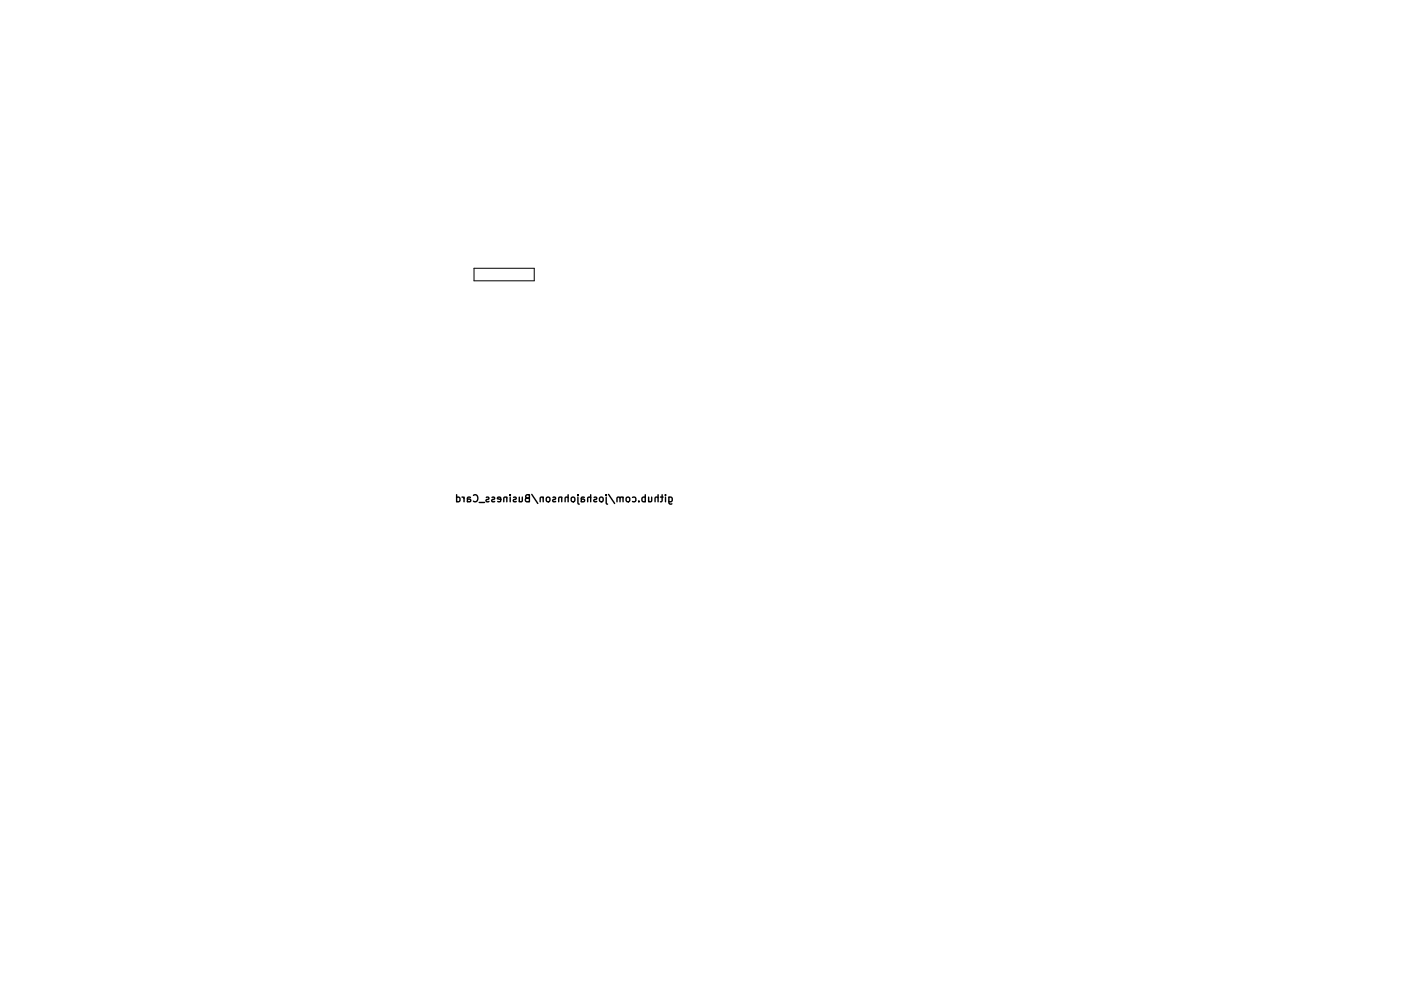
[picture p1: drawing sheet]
<svg xmlns="http://www.w3.org/2000/svg" width="297mm" height="210mm" viewBox="0 0 297 210" stroke-linecap="round" stroke-linejoin="round" font-family="sans-serif">
<g fill="none" stroke="#000" stroke-width=".3">
<path d="M96.8 105.5h.4l.3 .2-.1 .7h-.6M96.8 105v1.5M98 105.5l.4 .2M98.4 105.5v1M99.1 105.8l.5 .1 .2 .2-.2 .4-.5-.1M99.7 105.5h-.5l-.1 1M100.4 105.1a.71 .71 0 0 1 1 .5 .71 .71 0 0 1-.7 .9l-.3-.2M101.6 106.6h1.1M103.1 105.5h.4l.2 .2-.1 .2-.5 .1v.4h.6M104.3 105.5h.4l.2 .2-.1 .2-.5 .1v.4h.6M106.2 106l-.7-.2v-.3h.5l.2 .2-.1 .7h-.6M107.5 105.6l-.3-.1h-.3l-.1 1"/>
<path d="M107.5 105.5v1M108.2 105v.1M108.2 105.5v1M108.9 105.5h.3l.3 .2-.1 .2-.5 .1v.4h.6M110.1 105.5v1M110.7 105.5v.9l-.4 .1-.2-.2M111.7 105.7l-.3 .3 .1 .3 .2 .2h.5v-1.5l-.7 .1v.3l.1 .2 .6 .1M112.7 104.9l1.3 1.9M115.2 105.6l-.2-.1h-.4l-.1 1M115.2 105.5v1M115.9 105.6l.2-.1 .4 .1 .1 .6-.1 .2-.4 .1-.2-.2zM117.2 105.5h.4l.2 .2-.1 .2-.5 .1v.4h.6"/>
<path d="M119.1 105.6l-.2-.1h-.4v1M119.1 105.5v1M120.5 105.6l-.3-.1h-.3l-.1 1M120.5 105v1.5M121.2 105.6l.2-.1 .4 .1 .1 .6-.2 .2-.3 .1-.2-.2zM122.5 105.5v1.2l.3 .3M122.5 105v.1M123.2 105.8l.5 .1 .3 .2-.3 .4-.5-.1M123.9 105.5h-.6l-.1 1M125.2 105.6l-.2-.1h-.3l-.1 1M125.2 105v1.5M126 105.5h.3l.2 .2v.2l-.5 .1v.4h.5"/>
<path d="M127.2 105.6l.2-.1 .4 .1 .1 .6-.2 .2-.3 .1-.2-.2zM128.5 105.5v1.2l.3 .3M128.5 105v.1M129 104.9l1.3 1.9M131.5 105.7l-.3-.2h-.3l-.1 1M132.1 105.6l-.2-.1h-.4v1M132.1 105.5v1M132.8 105.6l.2-.1 .5 .1v.6l-.1 .2-.4 .1-.2-.2zM134.1 105.5h.4l.3 .2-.1 .7h-.6M135.5 106.3v.2M136.8 105.5h-.4l-.3 .2 .1 .7h.6M136.8 105v1.5"/>
<path d="M137.5 105.5v1M138.2 105.5l-.1 .9-.4 .1-.2-.2M139.5 105.6l-.2-.1h-.3l-.1 1M139.5 105v1.5M140 105.5h.6M140.4 105v1.2l-.4 .3M141.1 105v.1M141.1 105.5v1M141.8 105.5v1.2l.3 .3 .4-.1M141.8 105.5h.4l.3 .2-.1 .7h-.6"/>
</g>
<path d="M100.5 56.9h12.8v2.7h-12.8z" fill="none" stroke="#000" stroke-width=".21"/>
</svg>
